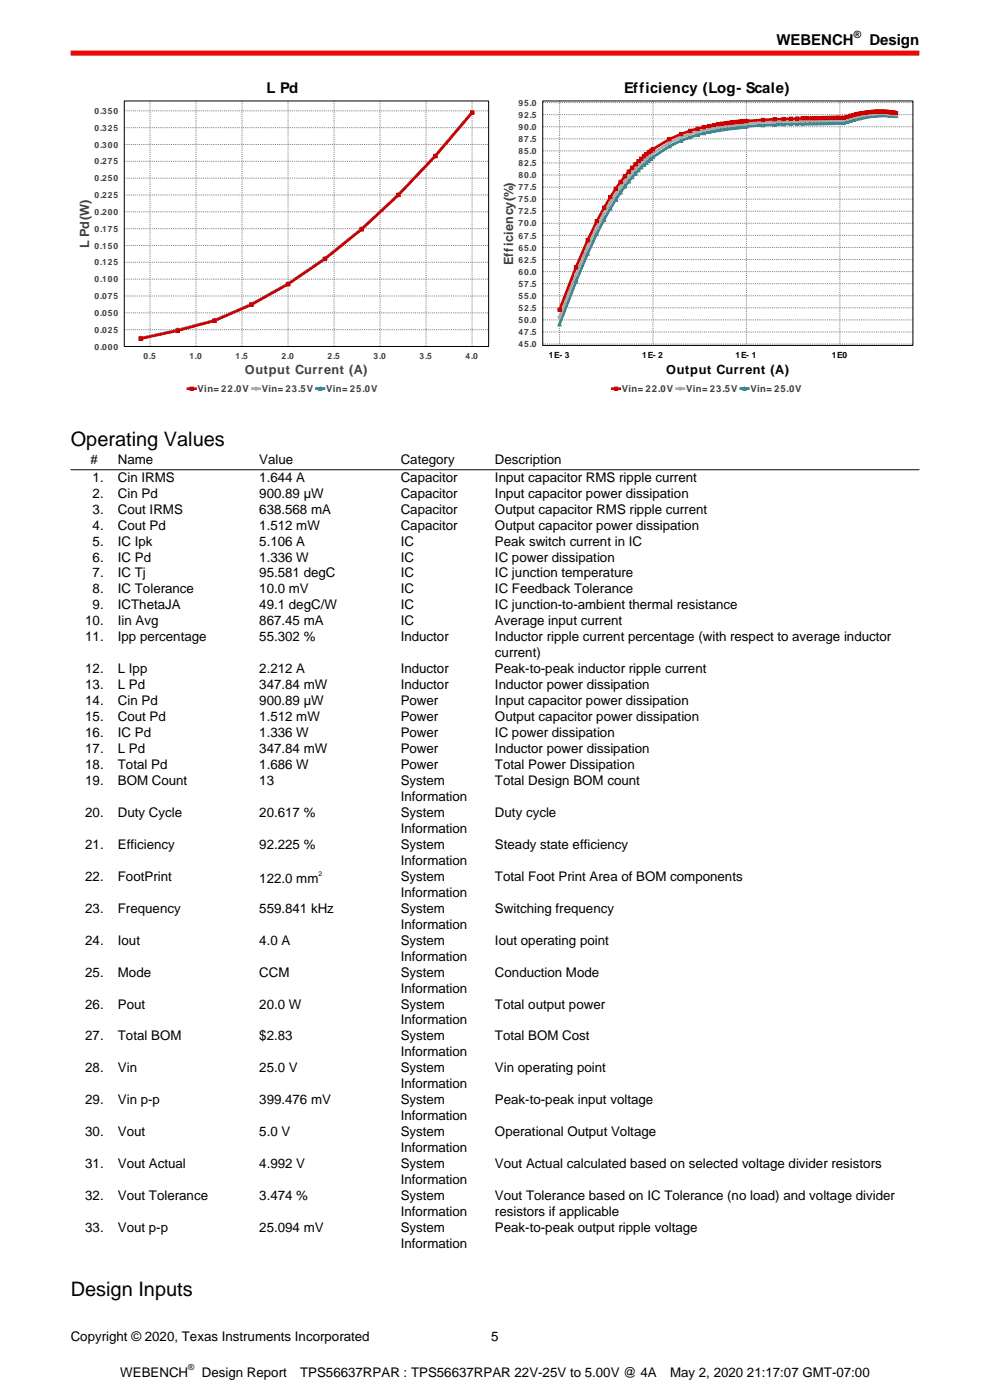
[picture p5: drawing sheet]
<svg xmlns="http://www.w3.org/2000/svg" width="210mm" height="297mm" viewBox="0 0 210 297" stroke-linecap="round" stroke-linejoin="round" font-family="sans-serif">
<defs><g id="words">
<g font-size="4.2">
<text x="15" y="94.7">Operating Values</text>
<text x="15" y="274.8">Design Inputs</text>
</g>
<g font-size="3.2">
<text x="164.7" y="9.6">WEBENCH</text>
<text x="184.4" y="9.6">Design</text>
</g>
<g font-size="3.1">
<text x="56.6" y="19.7">L Pd</text>
<text x="132.4" y="19.7">Efficiency (Log- Scale)</text>
</g>
<g font-size="2.8">
<text x="19.2" y="98.5">#</text>
<text x="25" y="98.5">Name</text>
<text x="55" y="98.5">Value</text>
<text x="85" y="98.5">Category</text>
<text x="105" y="98.5">Description</text>
<text x="19.6" y="102.2">1.</text>
<text x="19.6" y="105.6">2.</text>
<text x="25" y="102.2">Cin IRMS</text>
<text x="25" y="105.6">Cin Pd</text>
<text x="55" y="102.2">1.644 A</text>
<text x="55" y="105.6">900.89 µW</text>
<text x="85" y="102.2">Capacitor</text>
<text x="85" y="105.6">Capacitor</text>
<text x="105" y="102.2">Input capacitor RMS ripple current</text>
<text x="105" y="105.6">Input capacitor power dissipation</text>
<text x="19.6" y="109">3.</text>
<text x="19.6" y="112.3">4.</text>
<text x="25" y="109">Cout IRMS</text>
<text x="25" y="112.3">Cout Pd</text>
<text x="55" y="109">638.568 mA</text>
<text x="55" y="112.3">1.512 mW</text>
<text x="85" y="109">Capacitor</text>
<text x="85" y="112.3">Capacitor</text>
<text x="105" y="109">Output capacitor RMS ripple current</text>
<text x="105" y="112.3">Output capacitor power dissipation</text>
<text x="19.6" y="115.7">5.</text>
<text x="19.6" y="119.1">6.</text>
<text x="25" y="115.7">IC Ipk</text>
<text x="25" y="119.1">IC Pd</text>
<text x="55" y="115.7">5.106 A</text>
<text x="55" y="119.1">1.336 W</text>
<text x="85" y="115.7">IC</text>
<text x="85" y="119.1">IC</text>
<text x="105" y="115.7">Peak switch current in IC</text>
<text x="105" y="119.1">IC power dissipation</text>
<text x="19.6" y="122.5">7.</text>
<text x="19.6" y="125.9">8.</text>
<text x="25" y="122.5">IC Tj</text>
<text x="25" y="125.9">IC Tolerance</text>
<text x="55" y="122.5">95.581 degC</text>
<text x="55" y="125.9">10.0 mV</text>
<text x="85" y="122.5">IC</text>
<text x="85" y="125.9">IC</text>
<text x="105" y="122.5">IC junction temperature</text>
<text x="105" y="125.9">IC Feedback Tolerance</text>
<text x="19.6" y="129.3">9.</text>
<text x="25" y="129.3">ICThetaJA</text>
<text x="55" y="129.3">49.1 degC/W</text>
<text x="85" y="129.3">IC</text>
<text x="105" y="129.3">IC junction-to-ambient thermal resistance</text>
<text x="18.1" y="132.7">10.</text>
<text x="18.1" y="136.1">11.</text>
<text x="25" y="132.7">Iin Avg</text>
<text x="25" y="136.1">Ipp percentage</text>
<text x="55" y="132.7">867.45 mA</text>
<text x="55" y="136.1">55.302 %</text>
<text x="85" y="132.7">IC</text>
<text x="85" y="136.1">Inductor</text>
<text x="105" y="132.7">Average input current</text>
<text x="105" y="136.1">Inductor ripple current percentage (with respect to average inductor</text>
<text x="18.1" y="142.8">12.</text>
<text x="25" y="142.8">L Ipp</text>
<text x="55" y="142.8">2.212 A</text>
<text x="85" y="142.8">Inductor</text>
<text x="105" y="139.4">current)</text>
<text x="105" y="142.8">Peak-to-peak inductor ripple current</text>
<text x="18.1" y="146.2">13.</text>
<text x="18.1" y="149.6">14.</text>
<text x="25" y="146.2">L Pd</text>
<text x="25" y="149.6">Cin Pd</text>
<text x="55" y="146.2">347.84 mW</text>
<text x="55" y="149.6">900.89 µW</text>
<text x="85" y="146.2">Inductor</text>
<text x="85" y="149.6">Power</text>
<text x="105" y="146.2">Inductor power dissipation</text>
<text x="105" y="149.6">Input capacitor power dissipation</text>
<text x="18.1" y="153">15.</text>
<text x="25" y="153">Cout Pd</text>
<text x="55" y="153">1.512 mW</text>
<text x="85" y="153">Power</text>
<text x="105" y="153">Output capacitor power dissipation</text>
<text x="18.1" y="156.4">16.</text>
<text x="18.1" y="159.8">17.</text>
<text x="25" y="156.4">IC Pd</text>
<text x="25" y="159.8">L Pd</text>
<text x="55" y="156.4">1.336 W</text>
<text x="55" y="159.8">347.84 mW</text>
<text x="85" y="156.4">Power</text>
<text x="85" y="159.8">Power</text>
<text x="105" y="156.4">IC power dissipation</text>
<text x="105" y="159.8">Inductor power dissipation</text>
<text x="18.1" y="163.1">18.</text>
<text x="18.1" y="166.5">19.</text>
<text x="25" y="163.1">Total Pd</text>
<text x="25" y="166.5">BOM Count</text>
<text x="55" y="163.1">1.686 W</text>
<text x="55" y="166.5">13</text>
<text x="85" y="163.1">Power</text>
<text x="85" y="166.5">System</text>
<text x="105" y="163.1">Total Power Dissipation</text>
<text x="105" y="166.5">Total Design BOM count</text>
<text x="18.1" y="173.3">20.</text>
<text x="25" y="173.3">Duty Cycle</text>
<text x="55" y="173.3">20.617 %</text>
<text x="85" y="169.9">Information</text>
<text x="85" y="173.3">System</text>
<text x="105" y="173.3">Duty cycle</text>
<text x="85" y="176.7">Information</text>
<text x="18.1" y="180.1">21.</text>
<text x="25" y="180.1">Efficiency</text>
<text x="55" y="180.1">92.225 %</text>
<text x="85" y="180.1">System</text>
<text x="85" y="183.5">Information</text>
<text x="105" y="180.1">Steady state efficiency</text>
<text x="18.1" y="186.9">22.</text>
<text x="25" y="186.9">FootPrint</text>
<text x="55" y="187.3">122.0 mm</text>
<text x="85" y="186.9">System</text>
<text x="85" y="190.2">Information</text>
<text x="105" y="186.9">Total Foot Print Area of BOM components</text>
<text x="18.1" y="193.6">23.</text>
<text x="25" y="193.6">Frequency</text>
<text x="55" y="193.6">559.841 kHz</text>
<text x="85" y="193.6">System</text>
<text x="85" y="197">Information</text>
<text x="105" y="193.6">Switching frequency</text>
<text x="18.1" y="200.4">24.</text>
<text x="25" y="200.4">Iout</text>
<text x="55" y="200.4">4.0 A</text>
<text x="85" y="200.4">System</text>
<text x="85" y="203.8">Information</text>
<text x="105" y="200.4">Iout operating point</text>
<text x="18.1" y="207.2">25.</text>
<text x="25" y="207.2">Mode</text>
<text x="55" y="207.2">CCM</text>
<text x="85" y="207.2">System</text>
<text x="105" y="207.2">Conduction Mode</text>
<text x="18.1" y="213.9">26.</text>
<text x="25" y="213.9">Pout</text>
<text x="55" y="213.9">20.0 W</text>
<text x="85" y="210.6">Information</text>
<text x="85" y="213.9">System</text>
<text x="105" y="213.9">Total output power</text>
<text x="18.1" y="220.7">27.</text>
<text x="25" y="220.7">Total BOM</text>
<text x="55" y="220.7">$2.83</text>
<text x="85" y="217.3">Information</text>
<text x="85" y="220.7">System</text>
<text x="105" y="220.7">Total BOM Cost</text>
<text x="18.1" y="227.5">28.</text>
<text x="25" y="227.5">Vin</text>
<text x="55" y="227.5">25.0 V</text>
<text x="85" y="224.1">Information</text>
<text x="85" y="227.5">System</text>
<text x="105" y="227.5">Vin operating point</text>
<text x="85" y="230.9">Information</text>
<text x="18.1" y="234.3">29.</text>
<text x="25" y="234.3">Vin p-p</text>
<text x="55" y="234.3">399.476 mV</text>
<text x="85" y="234.3">System</text>
<text x="85" y="237.7">Information</text>
<text x="105" y="234.3">Peak-to-peak input voltage</text>
<text x="18.1" y="241">30.</text>
<text x="25" y="241">Vout</text>
<text x="55" y="241">5.0 V</text>
<text x="85" y="241">System</text>
<text x="85" y="244.4">Information</text>
<text x="105" y="241">Operational Output Voltage</text>
<text x="18.1" y="247.8">31.</text>
<text x="25" y="247.8">Vout Actual</text>
<text x="55" y="247.8">4.992 V</text>
<text x="85" y="247.8">System</text>
<text x="85" y="251.2">Information</text>
<text x="105" y="247.8">Vout Actual calculated based on selected voltage divider resistors</text>
<text x="18.1" y="254.6">32.</text>
<text x="25" y="254.6">Vout Tolerance</text>
<text x="55" y="254.6">3.474 %</text>
<text x="85" y="254.6">System</text>
<text x="85" y="258">Information</text>
<text x="105" y="254.6">Vout Tolerance based on IC Tolerance (no load) and voltage divider</text>
<text x="105" y="258">resistors if applicable</text>
<text x="18.1" y="261.4">33.</text>
<text x="25" y="261.4">Vout p-p</text>
<text x="55" y="261.4">25.094 mV</text>
<text x="85" y="261.4">System</text>
<text x="105" y="261.4">Peak-to-peak output ripple voltage</text>
<text x="85" y="264.7">Information</text>
<text x="15" y="284.4">Copyright © 2020, Texas Instruments Incorporated</text>
<text x="104.2" y="284.4">5</text>
<text x="25.5" y="292">WEBENCH</text>
<text x="42.8" y="292">Design Report</text>
<text x="63.7" y="292">TPS56637RPAR : TPS56637RPAR 22V-25V to 5.00V @ 4A</text>
<text x="142.1" y="292">May 2, 2020 21:17:07 GMT-07:00</text>
</g>
<g font-size="2.7" fill="#404040">
<text x="18.9" y="52.6" transform="rotate(-90 18.9 52.6)">L Pd(W)</text>
<text x="108.9" y="56.1" transform="rotate(-90 108.9 56.1)">Efficiency(%)</text>
<text x="51.9" y="79.4">Output Current (A)</text>
</g>
<text font-size="2.7" x="141.3" y="79.4">Output Current (A)</text>
<text font-size="2.1" x="181.1" y="8">®</text>
<g font-size="2" fill="#404040">
<text x="41.9" y="83.2">Vin= 22.0V</text>
<text x="55.5" y="83.2">Vin= 23.5V</text>
<text x="69.2" y="83.2">Vin= 25.0V</text>
<text x="131.9" y="83.2">Vin= 22.0V</text>
<text x="145.5" y="83.2">Vin= 23.5V</text>
<text x="159.2" y="83.2">Vin= 25.0V</text>
</g>
<g font-size="1.8" fill="#404040">
<text x="110" y="22.4">95.0</text>
<text x="20" y="27.7">0.325</text>
<text x="20" y="24.2">0.350</text>
<text x="110" y="27.6">90.0</text>
<text x="110" y="25">92.5</text>
<text x="20" y="34.9">0.275</text>
<text x="20" y="31.3">0.300</text>
<text x="110" y="35.2">82.5</text>
<text x="110" y="32.7">85.0</text>
<text x="110" y="30.1">87.5</text>
<text x="20" y="38.5">0.250</text>
<text x="110" y="40.4">77.5</text>
<text x="110" y="37.8">80.0</text>
<text x="20" y="45.6">0.200</text>
<text x="20" y="42">0.225</text>
<text x="110" y="45.5">72.5</text>
<text x="110" y="42.9">75.0</text>
<text x="20" y="52.7">0.150</text>
<text x="20" y="49.2">0.175</text>
<text x="110" y="53.2">65.0</text>
<text x="110" y="50.6">67.5</text>
<text x="110" y="48">70.0</text>
<text x="20" y="59.9">0.100</text>
<text x="20" y="56.3">0.125</text>
<text x="110" y="58.3">60.0</text>
<text x="110" y="55.7">62.5</text>
<text x="20" y="63.5">0.075</text>
<text x="110" y="66">52.5</text>
<text x="110" y="63.4">55.0</text>
<text x="110" y="60.8">57.5</text>
<text x="20" y="70.6">0.025</text>
<text x="20" y="67">0.050</text>
<text x="110" y="71.1">47.5</text>
<text x="110" y="68.5">50.0</text>
<text x="20" y="74.2">0.000</text>
<text x="30.4" y="76.1">0.5</text>
<text x="40.2" y="76.1">1.0</text>
<text x="49.9" y="76.1">1.5</text>
<text x="59.7" y="76.1">2.0</text>
<text x="69.5" y="76.1">2.5</text>
<text x="79.2" y="76.1">3.0</text>
<text x="89" y="76.1">3.5</text>
<text x="98.7" y="76.1">4.0</text>
<text x="110" y="73.7">45.0</text>
</g>
<g font-size="1.8">
<text x="116.4" y="76">1E- 3</text>
<text x="136.2" y="76">1E- 2</text>
<text x="156" y="76">1E- 1</text>
<text x="176.4" y="76">1E0</text>
<text x="39.9" y="290.6">®</text>
</g>
<text font-size="1.4" x="67.5" y="185.8">2</text>
</g></defs>
<path d="M15 11.3h180" fill="none" stroke="#f00" stroke-width="1.1" stroke-linecap="butt"/>
<g fill="#fff">
<path d="M15 16.6h90v67.5h-90z"/>
<path d="M39.5 80.9h41v3.1h-41z"/>
</g>
<path d="M39.9 82.5h1.6" fill="none" stroke="#c00" stroke-width=".56"/>
<path d="M40.3 82.1h.7v.7h-.7z" fill="#c00"/>
<path d="M40.3 82.1h.7v.7h-.7z" fill="none" stroke="#c00" stroke-width=".21"/>
<path d="M53.5 82.5h1.6" fill="none" stroke="#aaa" stroke-width=".56"/>
<circle cx="54.3" cy="82.5" r=".34" fill="#aaa"/>
<circle cx="54.3" cy="82.5" r=".34" fill="none" stroke="#aaa" stroke-width=".21"/>
<path d="M67.2 82.5h1.5" fill="none" stroke="#189" stroke-width=".56"/>
<path d="M67.9 82.1l.4 .7h-.7z" fill="#189"/>
<path d="M67.9 82.1l.4 .7h-.7z" fill="none" stroke="#189" stroke-width=".21"/>
<path d="M26.4 21.4h77.2v52.1h-77.2z" fill="#fff"/>
<g fill="none" stroke="#808080" stroke-width=".21" stroke-dasharray=".2 .2" stroke-linecap="butt">
<path d="M26.4 37.8h77.2M26.4 34.2h77.2M26.4 30.7h77.2M26.4 27.1h77.2M26.4 23.5h77.2M31.8 21.4v52.1M41.6 21.4v52.1M51.3 21.4v52.1M61.1 21.4v52.1M70.9 21.4v52.1M80.6 21.4v52.1M90.4 21.4v52.1"/>
<path d="M100.1 21.4v52.1M26.4 59.2h77.2M26.4 55.7h77.2M26.4 52.1h77.2M26.4 48.5h77.2M26.4 44.9h77.2M26.4 41.4h77.2M26.4 73.5h77.2M26.4 69.9h77.2M26.4 66.4h77.2M26.4 62.8h77.2"/>
</g>
<path d="M100.1 23.8a176.3 176.3 0 0 1-31.2 31.1l-7.8 5.3-7.8 4.4-7.8 3.4-7.8 2-7.8 1.8" fill="none" stroke="#189" stroke-width=".56"/>
<path d="M100.1 23.9a176.3 176.3 0 0 1-31.2 31l-7.8 5.3-7.8 4.4-7.8 3.4-7.8 2.1-7.8 1.7" fill="none" stroke="#aaa" stroke-width=".56"/>
<path d="M100.1 23.9a176.2 176.2 0 0 1-31.2 31l-7.8 5.4-7.8 4.3-7.8 3.4-7.8 2.1-7.8 1.7" fill="none" stroke="#c00" stroke-width=".56"/>
<path d="M29.9 71.4l.3 .7h-.7z" fill="#189"/>
<path d="M29.9 71.4l.3 .7h-.7z" fill="none" stroke="#189" stroke-width=".21"/>
<path d="M29.9 71.4l.3 .7h-.7z" fill="#189"/>
<path d="M29.9 71.4l.3 .7h-.7z" fill="none" stroke="#189" stroke-width=".21"/>
<path d="M37.7 69.7l.3 .6h-.7z" fill="#189"/>
<path d="M37.7 69.7l.3 .6h-.7z" fill="none" stroke="#189" stroke-width=".21"/>
<path d="M37.7 69.7l.3 .6h-.7z" fill="#189"/>
<path d="M37.7 69.7l.3 .6h-.7z" fill="none" stroke="#189" stroke-width=".21"/>
<path d="M45.5 67.6l.3 .7h-.6z" fill="#189"/>
<path d="M45.5 67.6l.3 .7h-.6z" fill="none" stroke="#189" stroke-width=".21"/>
<path d="M45.5 67.6l.3 .7h-.6z" fill="#189"/>
<path d="M45.5 67.6l.3 .7h-.6z" fill="none" stroke="#189" stroke-width=".21"/>
<path d="M53.3 64.2l.3 .7h-.6z" fill="#189"/>
<path d="M53.3 64.2l.3 .7h-.6z" fill="none" stroke="#189" stroke-width=".21"/>
<path d="M53.3 64.2l.3 .7h-.6z" fill="#189"/>
<path d="M53.3 64.2l.3 .7h-.6z" fill="none" stroke="#189" stroke-width=".21"/>
<path d="M61.1 59.9l.3 .6h-.6z" fill="#189"/>
<path d="M61.1 59.9l.3 .6h-.6z" fill="none" stroke="#189" stroke-width=".21"/>
<path d="M61.1 59.9l.3 .6h-.6z" fill="#189"/>
<path d="M61.1 59.9l.3 .6h-.6z" fill="none" stroke="#189" stroke-width=".21"/>
<path d="M68.9 54.5l.3 .7h-.6z" fill="#189"/>
<path d="M68.9 54.5l.3 .7h-.6z" fill="none" stroke="#189" stroke-width=".21"/>
<path d="M68.9 54.5l.3 .7h-.6z" fill="#189"/>
<path d="M68.9 54.5l.3 .7h-.6z" fill="none" stroke="#189" stroke-width=".21"/>
<path d="M76.7 48.2l.4 .7h-.7z" fill="#189"/>
<path d="M76.7 48.2l.4 .7h-.7z" fill="none" stroke="#189" stroke-width=".21"/>
<path d="M76.7 48.2l.4 .7h-.7z" fill="#189"/>
<path d="M76.7 48.2l.4 .7h-.7z" fill="none" stroke="#189" stroke-width=".21"/>
<path d="M84.5 40.9l.4 .7h-.7z" fill="#189"/>
<path d="M84.5 40.9l.4 .7h-.7z" fill="none" stroke="#189" stroke-width=".21"/>
<path d="M84.5 40.9l.4 .7h-.7z" fill="#189"/>
<path d="M84.5 40.9l.4 .7h-.7z" fill="none" stroke="#189" stroke-width=".21"/>
<path d="M92.3 32.7l.4 .7h-.7z" fill="#189"/>
<path d="M92.3 32.7l.4 .7h-.7z" fill="none" stroke="#189" stroke-width=".21"/>
<path d="M92.3 32.7l.4 .7h-.7z" fill="#189"/>
<path d="M92.3 32.7l.4 .7h-.7z" fill="none" stroke="#189" stroke-width=".21"/>
<path d="M100.1 23.5l.4 .7h-.7z" fill="#189"/>
<path d="M100.1 23.5l.4 .7h-.7z" fill="none" stroke="#189" stroke-width=".21"/>
<path d="M100.1 23.5l.4 .7h-.7z" fill="#189"/>
<path d="M100.1 23.5l.4 .7h-.7z" fill="none" stroke="#189" stroke-width=".21"/>
<circle cx="29.9" cy="71.8" r=".34" fill="#aaa"/>
<circle cx="29.9" cy="71.8" r=".34" fill="none" stroke="#aaa" stroke-width=".21"/>
<circle cx="29.9" cy="71.8" r=".34" fill="#aaa"/>
<circle cx="29.9" cy="71.8" r=".34" fill="none" stroke="#aaa" stroke-width=".21"/>
<circle cx="37.7" cy="70.1" r=".34" fill="#aaa"/>
<circle cx="37.7" cy="70.1" r=".34" fill="none" stroke="#aaa" stroke-width=".21"/>
<circle cx="37.7" cy="70.1" r=".34" fill="#aaa"/>
<circle cx="37.7" cy="70.1" r=".34" fill="none" stroke="#aaa" stroke-width=".21"/>
<circle cx="45.5" cy="68" r=".34" fill="#aaa"/>
<circle cx="45.5" cy="68" r=".34" fill="none" stroke="#aaa" stroke-width=".21"/>
<circle cx="45.5" cy="68" r=".34" fill="#aaa"/>
<circle cx="45.5" cy="68" r=".34" fill="none" stroke="#aaa" stroke-width=".21"/>
<circle cx="53.3" cy="64.6" r=".34" fill="#aaa"/>
<circle cx="53.3" cy="64.6" r=".34" fill="none" stroke="#aaa" stroke-width=".21"/>
<circle cx="53.3" cy="64.6" r=".34" fill="#aaa"/>
<circle cx="53.3" cy="64.6" r=".34" fill="none" stroke="#aaa" stroke-width=".21"/>
<circle cx="61.1" cy="60.2" r=".34" fill="#aaa"/>
<circle cx="61.1" cy="60.2" r=".34" fill="none" stroke="#aaa" stroke-width=".21"/>
<circle cx="61.1" cy="60.2" r=".34" fill="#aaa"/>
<circle cx="61.1" cy="60.2" r=".34" fill="none" stroke="#aaa" stroke-width=".21"/>
<circle cx="68.9" cy="54.9" r=".34" fill="#aaa"/>
<circle cx="68.9" cy="54.9" r=".34" fill="none" stroke="#aaa" stroke-width=".21"/>
<circle cx="68.9" cy="54.9" r=".34" fill="#aaa"/>
<circle cx="68.9" cy="54.9" r=".34" fill="none" stroke="#aaa" stroke-width=".21"/>
<circle cx="76.7" cy="48.6" r=".34" fill="#aaa"/>
<circle cx="76.7" cy="48.6" r=".34" fill="none" stroke="#aaa" stroke-width=".21"/>
<circle cx="76.7" cy="48.6" r=".34" fill="#aaa"/>
<circle cx="76.7" cy="48.6" r=".34" fill="none" stroke="#aaa" stroke-width=".21"/>
<circle cx="84.5" cy="41.3" r=".34" fill="#aaa"/>
<circle cx="84.5" cy="41.3" r=".34" fill="none" stroke="#aaa" stroke-width=".21"/>
<circle cx="84.5" cy="41.3" r=".34" fill="#aaa"/>
<circle cx="84.5" cy="41.3" r=".34" fill="none" stroke="#aaa" stroke-width=".21"/>
<circle cx="92.3" cy="33.1" r=".34" fill="#aaa"/>
<circle cx="92.3" cy="33.1" r=".34" fill="none" stroke="#aaa" stroke-width=".21"/>
<circle cx="92.3" cy="33.1" r=".34" fill="#aaa"/>
<circle cx="92.3" cy="33.1" r=".34" fill="none" stroke="#aaa" stroke-width=".21"/>
<circle cx="100.1" cy="23.9" r=".34" fill="#aaa"/>
<circle cx="100.1" cy="23.9" r=".34" fill="none" stroke="#aaa" stroke-width=".21"/>
<circle cx="100.1" cy="23.9" r=".34" fill="#aaa"/>
<circle cx="100.1" cy="23.9" r=".34" fill="none" stroke="#aaa" stroke-width=".21"/>
<path d="M29.5 71.5h.7v.7h-.7z" fill="#c00"/>
<path d="M29.5 71.5h.7v.7h-.7z" fill="none" stroke="#c00" stroke-width=".21"/>
<path d="M29.5 71.5h.7v.7h-.7z" fill="#c00"/>
<path d="M29.5 71.5h.7v.7h-.7z" fill="none" stroke="#c00" stroke-width=".21"/>
<path d="M37.3 69.8h.7v.7h-.7z" fill="#c00"/>
<path d="M37.3 69.8h.7v.7h-.7z" fill="none" stroke="#c00" stroke-width=".21"/>
<path d="M37.3 69.8h.7v.7h-.7z" fill="#c00"/>
<path d="M37.3 69.8h.7v.7h-.7z" fill="none" stroke="#c00" stroke-width=".21"/>
<path d="M45.2 67.7h.6v.7h-.6z" fill="#c00"/>
<path d="M45.2 67.7h.6v.7h-.6z" fill="none" stroke="#c00" stroke-width=".21"/>
<path d="M45.2 67.7h.6v.7h-.6z" fill="#c00"/>
<path d="M45.2 67.7h.6v.7h-.6z" fill="none" stroke="#c00" stroke-width=".21"/>
<path d="M53 64.3h.6v.7h-.6z" fill="#c00"/>
<path d="M53 64.3h.6v.7h-.6z" fill="none" stroke="#c00" stroke-width=".21"/>
<path d="M53 64.3h.6v.7h-.6z" fill="#c00"/>
<path d="M53 64.3h.6v.7h-.6z" fill="none" stroke="#c00" stroke-width=".21"/>
<path d="M60.8 59.9h.6v.7h-.6z" fill="#c00"/>
<path d="M60.8 59.9h.6v.7h-.6z" fill="none" stroke="#c00" stroke-width=".21"/>
<path d="M60.8 59.9h.6v.7h-.6z" fill="#c00"/>
<path d="M60.8 59.9h.6v.7h-.6z" fill="none" stroke="#c00" stroke-width=".21"/>
<path d="M68.6 54.6h.6v.7h-.6z" fill="#c00"/>
<path d="M68.6 54.6h.6v.7h-.6z" fill="none" stroke="#c00" stroke-width=".21"/>
<path d="M68.6 54.6h.6v.7h-.6z" fill="#c00"/>
<path d="M68.6 54.6h.6v.7h-.6z" fill="none" stroke="#c00" stroke-width=".21"/>
<path d="M76.4 48.3h.7v.7h-.7z" fill="#c00"/>
<path d="M76.4 48.3h.7v.7h-.7z" fill="none" stroke="#c00" stroke-width=".21"/>
<path d="M76.4 48.3h.7v.7h-.7z" fill="#c00"/>
<path d="M76.4 48.3h.7v.7h-.7z" fill="none" stroke="#c00" stroke-width=".21"/>
<path d="M84.2 41h.7v.7h-.7z" fill="#c00"/>
<path d="M84.2 41h.7v.7h-.7z" fill="none" stroke="#c00" stroke-width=".21"/>
<path d="M84.2 41h.7v.7h-.7z" fill="#c00"/>
<path d="M84.2 41h.7v.7h-.7z" fill="none" stroke="#c00" stroke-width=".21"/>
<path d="M92 32.8h.7v.7h-.7z" fill="#c00"/>
<path d="M92 32.8h.7v.7h-.7z" fill="none" stroke="#c00" stroke-width=".21"/>
<path d="M92 32.8h.7v.7h-.7z" fill="#c00"/>
<path d="M92 32.8h.7v.7h-.7z" fill="none" stroke="#c00" stroke-width=".21"/>
<path d="M99.8 23.6h.7v.6h-.7z" fill="#c00"/>
<path d="M99.8 23.6h.7v.6h-.7z" fill="none" stroke="#c00" stroke-width=".21"/>
<path d="M99.8 23.6h.7v.6h-.7z" fill="#c00"/>
<path d="M99.8 23.6h.7v.6h-.7z" fill="none" stroke="#c00" stroke-width=".21"/>
<path d="M26.4 21.4h77.2v52.1h-77.2z" fill="none" stroke="#000" stroke-width=".21"/>
<g fill="#fff">
<path d="M105 16.6h90v67.5h-90z"/>
<path d="M129.5 80.9h41v3.1h-41z"/>
</g>
<path d="M129.9 82.5h1.6" fill="none" stroke="#c00" stroke-width=".56"/>
<path d="M130.3 82.1h.7v.7h-.7z" fill="#c00"/>
<path d="M130.3 82.1h.7v.7h-.7z" fill="none" stroke="#c00" stroke-width=".21"/>
<path d="M143.5 82.5h1.6" fill="none" stroke="#aaa" stroke-width=".56"/>
<circle cx="144.3" cy="82.5" r=".34" fill="#aaa"/>
<circle cx="144.3" cy="82.5" r=".34" fill="none" stroke="#aaa" stroke-width=".21"/>
<path d="M157.2 82.5h1.5" fill="none" stroke="#189" stroke-width=".56"/>
<path d="M157.9 82.1l.4 .7h-.7z" fill="#189"/>
<path d="M157.9 82.1l.4 .7h-.7z" fill="none" stroke="#189" stroke-width=".21"/>
<path d="M115.1 21.4h78.5v51.9h-78.5z" fill="#fff"/>
<g fill="none" stroke="#808080" stroke-width=".21" stroke-dasharray=".2 .2" stroke-linecap="butt">
<path d="M115.1 39.7h78.5M115.1 37.1h78.5M115.1 34.6h78.5M115.1 32h78.5M115.1 29.4h78.5M115.1 26.9h78.5M115.1 24.3h78.5M115.1 21.8h78.5M118.7 21.4v51.9M138.5 21.4v51.9M158.3 21.4v51.9M178.1 21.4v51.9"/>
<path d="M115.1 57.6h78.5M115.1 55.1h78.5M115.1 52.5h78.5M115.1 49.9h78.5M115.1 47.4h78.5M115.1 44.8h78.5M115.1 42.3h78.5M115.1 73h78.5M115.1 70.4h78.5M115.1 67.9h78.5M115.1 65.3h78.5M115.1 62.7h78.5"/>
<path d="M115.1 60.2h78.5"/>
</g>
<path d="M190.1 24.6l-.7-.1a21.7 21.7 0 0 0-10.4 1.6h-1.8a217.6 217.6 0 0 0-20.8 .9l-1.8 .2a38.4 38.4 0 0 0-12.6 3.8l-3.9 2.7a38.8 38.8 0 0 0-10 12.9 166.6 166.6 0 0 0-9.4 22.2" fill="none" stroke="#189" stroke-width=".56"/>
<path d="M190.1 24.3l-.7-.1a22 22 0 0 0-10.4 1.3l-12.8 .3-7.9 .4a52.4 52.4 0 0 0-13.8 2.9 26.2 26.2 0 0 0-7.4 4.5 39.1 39.1 0 0 0-9 11.7 153.9 153.9 0 0 0-9.4 22" fill="none" stroke="#aaa" stroke-width=".56"/>
<path d="M190.1 24l-.9-.2a22.7 22.7 0 0 0-10.2 1.2l-12.8 .2-7.9 .5a54.6 54.6 0 0 0-13.8 2.7 26.1 26.1 0 0 0-7.4 4.3 37.4 37.4 0 0 0-9 11.3 141.8 141.8 0 0 0-9.4 21.7" fill="none" stroke="#c00" stroke-width=".56"/>
<path d="M118.7 68.4l.3 .7h-.6z" fill="#189"/>
<path d="M118.7 68.4l.3 .7h-.6z" fill="none" stroke="#189" stroke-width=".21"/>
<path d="M122.2 59.3l.3 .7h-.7z" fill="#189"/>
<path d="M122.2 59.3l.3 .7h-.7z" fill="none" stroke="#189" stroke-width=".21"/>
<path d="M124.7 53.4l.3 .7h-.7z" fill="#189"/>
<path d="M124.7 53.4l.3 .7h-.7z" fill="none" stroke="#189" stroke-width=".21"/>
<path d="M126.6 49.3l.3 .7h-.7z" fill="#189"/>
<path d="M126.6 49.3l.3 .7h-.7z" fill="none" stroke="#189" stroke-width=".21"/>
<path d="M128.1 46.2l.4 .7h-.7z" fill="#189"/>
<path d="M128.1 46.2l.4 .7h-.7z" fill="none" stroke="#189" stroke-width=".21"/>
<path d="M129.5 43.9l.3 .6h-.7z" fill="#189"/>
<path d="M129.5 43.9l.3 .6h-.7z" fill="none" stroke="#189" stroke-width=".21"/>
<path d="M130.6 42l.4 .7h-.7z" fill="#189"/>
<path d="M130.6 42l.4 .7h-.7z" fill="none" stroke="#189" stroke-width=".21"/>
<path d="M131.6 40.5l.4 .7h-.7z" fill="#189"/>
<path d="M131.6 40.5l.4 .7h-.7z" fill="none" stroke="#189" stroke-width=".21"/>
<path d="M132.5 39.2l.4 .7h-.7z" fill="#189"/>
<path d="M132.5 39.2l.4 .7h-.7z" fill="none" stroke="#189" stroke-width=".21"/>
<path d="M133.4 38.1l.3 .7h-.7z" fill="#189"/>
<path d="M133.4 38.1l.3 .7h-.7z" fill="none" stroke="#189" stroke-width=".21"/>
<path d="M134.1 37.2l.4 .7h-.7z" fill="#189"/>
<path d="M134.1 37.2l.4 .7h-.7z" fill="none" stroke="#189" stroke-width=".21"/>
<path d="M134.8 36.5l.3 .6h-.6z" fill="#189"/>
<path d="M134.8 36.5l.3 .6h-.6z" fill="none" stroke="#189" stroke-width=".21"/>
<path d="M135.4 35.8l.4 .6h-.7z" fill="#189"/>
<path d="M135.4 35.8l.4 .6h-.7z" fill="none" stroke="#189" stroke-width=".21"/>
<path d="M136 35.2l.4 .6h-.7z" fill="#189"/>
<path d="M136 35.2l.4 .6h-.7z" fill="none" stroke="#189" stroke-width=".21"/>
<path d="M136.6 34.6l.3 .7h-.6z" fill="#189"/>
<path d="M136.6 34.6l.3 .7h-.6z" fill="none" stroke="#189" stroke-width=".21"/>
<path d="M137.1 34.2l.4 .6h-.7z" fill="#189"/>
<path d="M137.1 34.2l.4 .6h-.7z" fill="none" stroke="#189" stroke-width=".21"/>
<path d="M137.6 33.7l.3 .7h-.6z" fill="#189"/>
<path d="M137.6 33.7l.3 .7h-.6z" fill="none" stroke="#189" stroke-width=".21"/>
<path d="M138.1 33.3l.3 .7h-.7z" fill="#189"/>
<path d="M138.1 33.3l.3 .7h-.7z" fill="none" stroke="#189" stroke-width=".21"/>
<path d="M138.5 33l.3 .7h-.6z" fill="#189"/>
<path d="M138.5 33l.3 .7h-.6z" fill="none" stroke="#189" stroke-width=".21"/>
<path d="M142 30.7l.3 .7h-.6z" fill="#189"/>
<path d="M142 30.7l.3 .7h-.6z" fill="none" stroke="#189" stroke-width=".21"/>
<path d="M144.5 29.5l.3 .7h-.7z" fill="#189"/>
<path d="M144.5 29.5l.3 .7h-.7z" fill="none" stroke="#189" stroke-width=".21"/>
<path d="M146.4 28.8l.3 .6h-.6z" fill="#189"/>
<path d="M146.4 28.8l.3 .6h-.6z" fill="none" stroke="#189" stroke-width=".21"/>
<path d="M148 28.3l.3 .6h-.7z" fill="#189"/>
<path d="M148 28.3l.3 .6h-.7z" fill="none" stroke="#189" stroke-width=".21"/>
<path d="M149.3 27.9l.3 .7h-.6z" fill="#189"/>
<path d="M149.3 27.9l.3 .7h-.6z" fill="none" stroke="#189" stroke-width=".21"/>
<path d="M150.4 27.6l.4 .7h-.7z" fill="#189"/>
<path d="M150.4 27.6l.4 .7h-.7z" fill="none" stroke="#189" stroke-width=".21"/>
<path d="M151.5 27.4l.3 .7h-.7z" fill="#189"/>
<path d="M151.5 27.4l.3 .7h-.7z" fill="none" stroke="#189" stroke-width=".21"/>
<path d="M152.4 27.3l.3 .6h-.7z" fill="#189"/>
<path d="M152.4 27.3l.3 .6h-.7z" fill="none" stroke="#189" stroke-width=".21"/>
<path d="M153.2 27.1l.3 .7h-.7z" fill="#189"/>
<path d="M153.2 27.1l.3 .7h-.7z" fill="none" stroke="#189" stroke-width=".21"/>
<path d="M153.9 27l.4 .7h-.7z" fill="#189"/>
<path d="M153.9 27l.4 .7h-.7z" fill="none" stroke="#189" stroke-width=".21"/>
<path d="M154.6 26.9l.4 .7h-.7z" fill="#189"/>
<path d="M154.6 26.9l.4 .7h-.7z" fill="none" stroke="#189" stroke-width=".21"/>
<path d="M155.3 26.8l.3 .7h-.7z" fill="#189"/>
<path d="M155.3 26.8l.3 .7h-.7z" fill="none" stroke="#189" stroke-width=".21"/>
<path d="M155.9 26.7l.3 .7h-.7z" fill="#189"/>
<path d="M155.9 26.7l.3 .7h-.7z" fill="none" stroke="#189" stroke-width=".21"/>
<path d="M156.4 26.7l.3 .7h-.6z" fill="#189"/>
<path d="M156.4 26.7l.3 .7h-.6z" fill="none" stroke="#189" stroke-width=".21"/>
<path d="M156.9 26.6l.4 .7h-.7z" fill="#189"/>
<path d="M156.9 26.6l.4 .7h-.7z" fill="none" stroke="#189" stroke-width=".21"/>
<path d="M157.4 26.6l.4 .6h-.7z" fill="#189"/>
<path d="M157.4 26.6l.4 .6h-.7z" fill="none" stroke="#189" stroke-width=".21"/>
<path d="M157.9 26.5l.3 .7h-.6z" fill="#189"/>
<path d="M157.9 26.5l.3 .7h-.6z" fill="none" stroke="#189" stroke-width=".21"/>
<path d="M158.3 26.5l.4 .7h-.7z" fill="#189"/>
<path d="M158.3 26.5l.4 .7h-.7z" fill="none" stroke="#189" stroke-width=".21"/>
<path d="M161.8 26.2l.4 .7h-.7z" fill="#189"/>
<path d="M161.8 26.2l.4 .7h-.7z" fill="none" stroke="#189" stroke-width=".21"/>
<path d="M164.3 26.1l.3 .7h-.6z" fill="#189"/>
<path d="M164.3 26.1l.3 .7h-.6z" fill="none" stroke="#189" stroke-width=".21"/>
<path d="M166.2 26l.4 .7h-.7z" fill="#189"/>
<path d="M166.2 26l.4 .7h-.7z" fill="none" stroke="#189" stroke-width=".21"/>
<path d="M167.8 25.9l.3 .7h-.7z" fill="#189"/>
<path d="M167.8 25.9l.3 .7h-.7z" fill="none" stroke="#189" stroke-width=".21"/>
<path d="M169.1 25.9l.4 .7h-.7z" fill="#189"/>
<path d="M169.1 25.9l.4 .7h-.7z" fill="none" stroke="#189" stroke-width=".21"/>
<path d="M170.3 25.9l.3 .7h-.7z" fill="#189"/>
<path d="M170.3 25.9l.3 .7h-.7z" fill="none" stroke="#189" stroke-width=".21"/>
<path d="M171.3 25.9l.3 .6h-.7z" fill="#189"/>
<path d="M171.3 25.9l.3 .6h-.7z" fill="none" stroke="#189" stroke-width=".21"/>
<path d="M172.2 25.8l.3 .7h-.7z" fill="#189"/>
<path d="M172.2 25.8l.3 .7h-.7z" fill="none" stroke="#189" stroke-width=".21"/>
<path d="M173 25.8l.3 .7h-.6z" fill="#189"/>
<path d="M173 25.8l.3 .7h-.6z" fill="none" stroke="#189" stroke-width=".21"/>
<path d="M173.8 25.8l.3 .7h-.7z" fill="#189"/>
<path d="M173.8 25.8l.3 .7h-.7z" fill="none" stroke="#189" stroke-width=".21"/>
<path d="M174.4 25.8l.4 .7h-.7z" fill="#189"/>
<path d="M174.4 25.8l.4 .7h-.7z" fill="none" stroke="#189" stroke-width=".21"/>
<path d="M175.1 25.8l.3 .7h-.7z" fill="#189"/>
<path d="M175.1 25.8l.3 .7h-.7z" fill="none" stroke="#189" stroke-width=".21"/>
<path d="M175.7 25.8l.3 .6h-.7z" fill="#189"/>
<path d="M175.7 25.8l.3 .6h-.7z" fill="none" stroke="#189" stroke-width=".21"/>
<path d="M176.2 25.8l.4 .6h-.7z" fill="#189"/>
<path d="M176.2 25.8l.4 .6h-.7z" fill="none" stroke="#189" stroke-width=".21"/>
<path d="M176.7 25.7l.4 .7h-.7z" fill="#189"/>
<path d="M176.7 25.7l.4 .7h-.7z" fill="none" stroke="#189" stroke-width=".21"/>
<path d="M177.2 25.7l.4 .7h-.7z" fill="#189"/>
<path d="M177.2 25.7l.4 .7h-.7z" fill="none" stroke="#189" stroke-width=".21"/>
<path d="M177.7 25.7l.3 .7h-.6z" fill="#189"/>
<path d="M177.7 25.7l.3 .7h-.6z" fill="none" stroke="#189" stroke-width=".21"/>
<path d="M178.1 25.7l.4 .7h-.7z" fill="#189"/>
<path d="M178.1 25.7l.4 .7h-.7z" fill="none" stroke="#189" stroke-width=".21"/>
<path d="M179 25.8l.3 .6h-.7z" fill="#189"/>
<path d="M179 25.8l.3 .6h-.7z" fill="none" stroke="#189" stroke-width=".21"/>
<path d="M179.7 25.5l.4 .7h-.7z" fill="#189"/>
<path d="M179.7 25.5l.4 .7h-.7z" fill="none" stroke="#189" stroke-width=".21"/>
<path d="M180.4 25.3l.3 .7h-.6z" fill="#189"/>
<path d="M180.4 25.3l.3 .7h-.6z" fill="none" stroke="#189" stroke-width=".21"/>
<path d="M181 25.1l.4 .7h-.7z" fill="#189"/>
<path d="M181 25.1l.4 .7h-.7z" fill="none" stroke="#189" stroke-width=".21"/>
<path d="M181.6 24.9l.4 .7h-.7z" fill="#189"/>
<path d="M181.6 24.9l.4 .7h-.7z" fill="none" stroke="#189" stroke-width=".21"/>
<path d="M182.2 24.8l.3 .6h-.6z" fill="#189"/>
<path d="M182.2 24.8l.3 .6h-.6z" fill="none" stroke="#189" stroke-width=".21"/>
<path d="M182.7 24.6l.4 .7h-.7z" fill="#189"/>
<path d="M182.7 24.6l.4 .7h-.7z" fill="none" stroke="#189" stroke-width=".21"/>
<path d="M183.2 24.5l.3 .7h-.6z" fill="#189"/>
<path d="M183.2 24.5l.3 .7h-.6z" fill="none" stroke="#189" stroke-width=".21"/>
<path d="M183.7 24.4l.3 .7h-.7z" fill="#189"/>
<path d="M183.7 24.4l.3 .7h-.7z" fill="none" stroke="#189" stroke-width=".21"/>
<path d="M184.1 24.3l.4 .7h-.7z" fill="#189"/>
<path d="M184.1 24.3l.4 .7h-.7z" fill="none" stroke="#189" stroke-width=".21"/>
<path d="M184.5 24.3l.4 .7h-.7z" fill="#189"/>
<path d="M184.5 24.3l.4 .7h-.7z" fill="none" stroke="#189" stroke-width=".21"/>
<path d="M184.9 24.2l.4 .7h-.7z" fill="#189"/>
<path d="M184.9 24.2l.4 .7h-.7z" fill="none" stroke="#189" stroke-width=".21"/>
<path d="M185.3 24.2l.4 .7h-.7z" fill="#189"/>
<path d="M185.3 24.2l.4 .7h-.7z" fill="none" stroke="#189" stroke-width=".21"/>
<path d="M185.7 24.1l.3 .7h-.7z" fill="#189"/>
<path d="M185.7 24.1l.3 .7h-.7z" fill="none" stroke="#189" stroke-width=".21"/>
<path d="M186 24.1l.4 .7h-.7z" fill="#189"/>
<path d="M186 24.1l.4 .7h-.7z" fill="none" stroke="#189" stroke-width=".21"/>
<path d="M186.4 24.1l.3 .7h-.7z" fill="#189"/>
<path d="M186.4 24.1l.3 .7h-.7z" fill="none" stroke="#189" stroke-width=".21"/>
<path d="M186.7 24.1l.3 .6h-.6z" fill="#189"/>
<path d="M186.7 24.1l.3 .6h-.6z" fill="none" stroke="#189" stroke-width=".21"/>
<path d="M187 24.1l.3 .6h-.6z" fill="#189"/>
<path d="M187 24.1l.3 .6h-.6z" fill="none" stroke="#189" stroke-width=".21"/>
<path d="M187.3 24.1l.4 .6h-.7z" fill="#189"/>
<path d="M187.3 24.1l.4 .6h-.7z" fill="none" stroke="#189" stroke-width=".21"/>
<path d="M187.6 24.1l.3 .6h-.6z" fill="#189"/>
<path d="M187.6 24.1l.3 .6h-.6z" fill="none" stroke="#189" stroke-width=".21"/>
<path d="M187.9 24.1l.3 .6h-.7z" fill="#189"/>
<path d="M187.9 24.1l.3 .6h-.7z" fill="none" stroke="#189" stroke-width=".21"/>
<path d="M188.2 24.1l.3 .6h-.7z" fill="#189"/>
<path d="M188.2 24.1l.3 .6h-.7z" fill="none" stroke="#189" stroke-width=".21"/>
<path d="M188.4 24.1l.4 .7h-.7z" fill="#189"/>
<path d="M188.4 24.1l.4 .7h-.7z" fill="none" stroke="#189" stroke-width=".21"/>
<path d="M188.7 24.1l.3 .7h-.7z" fill="#189"/>
<path d="M188.7 24.1l.3 .7h-.7z" fill="none" stroke="#189" stroke-width=".21"/>
<path d="M188.9 24.1l.4 .7h-.7z" fill="#189"/>
<path d="M188.9 24.1l.4 .7h-.7z" fill="none" stroke="#189" stroke-width=".21"/>
<path d="M189.2 24.1l.3 .7h-.7z" fill="#189"/>
<path d="M189.2 24.1l.3 .7h-.7z" fill="none" stroke="#189" stroke-width=".21"/>
<path d="M189.4 24.2l.3 .7h-.6z" fill="#189"/>
<path d="M189.4 24.2l.3 .7h-.6z" fill="none" stroke="#189" stroke-width=".21"/>
<path d="M189.6 24.2l.4 .7h-.7z" fill="#189"/>
<path d="M189.6 24.2l.4 .7h-.7z" fill="none" stroke="#189" stroke-width=".21"/>
<path d="M189.9 24.2l.3 .7h-.7z" fill="#189"/>
<path d="M189.9 24.2l.3 .7h-.7z" fill="none" stroke="#189" stroke-width=".21"/>
<path d="M190.1 24.3l.3 .6h-.7z" fill="#189"/>
<path d="M190.1 24.3l.3 .6h-.7z" fill="none" stroke="#189" stroke-width=".21"/>
<circle cx="118.7" cy="67.3" r=".34" fill="#aaa"/>
<circle cx="118.7" cy="67.3" r=".34" fill="none" stroke="#aaa" stroke-width=".21"/>
<circle cx="122.2" cy="58.2" r=".34" fill="#aaa"/>
<circle cx="122.2" cy="58.2" r=".34" fill="none" stroke="#aaa" stroke-width=".21"/>
<circle cx="124.7" cy="52.4" r=".34" fill="#aaa"/>
<circle cx="124.7" cy="52.4" r=".34" fill="none" stroke="#aaa" stroke-width=".21"/>
<circle cx="126.6" cy="48.3" r=".34" fill="#aaa"/>
<circle cx="126.6" cy="48.3" r=".34" fill="none" stroke="#aaa" stroke-width=".21"/>
<circle cx="128.1" cy="45.3" r=".34" fill="#aaa"/>
<circle cx="128.1" cy="45.3" r=".34" fill="none" stroke="#aaa" stroke-width=".21"/>
<circle cx="129.5" cy="43" r=".34" fill="#aaa"/>
<circle cx="129.5" cy="43" r=".34" fill="none" stroke="#aaa" stroke-width=".21"/>
<circle cx="130.6" cy="41.2" r=".34" fill="#aaa"/>
<circle cx="130.6" cy="41.2" r=".34" fill="none" stroke="#aaa" stroke-width=".21"/>
<circle cx="131.6" cy="39.7" r=".34" fill="#aaa"/>
<circle cx="131.6" cy="39.7" r=".34" fill="none" stroke="#aaa" stroke-width=".21"/>
<circle cx="132.5" cy="38.5" r=".34" fill="#aaa"/>
<circle cx="132.5" cy="38.5" r=".34" fill="none" stroke="#aaa" stroke-width=".21"/>
<circle cx="133.4" cy="37.5" r=".34" fill="#aaa"/>
<circle cx="133.4" cy="37.5" r=".34" fill="none" stroke="#aaa" stroke-width=".21"/>
<circle cx="134.1" cy="36.6" r=".34" fill="#aaa"/>
<circle cx="134.1" cy="36.6" r=".34" fill="none" stroke="#aaa" stroke-width=".21"/>
<circle cx="134.8" cy="35.8" r=".34" fill="#aaa"/>
<circle cx="134.8" cy="35.8" r=".34" fill="none" stroke="#aaa" stroke-width=".21"/>
<circle cx="135.4" cy="35.2" r=".34" fill="#aaa"/>
<circle cx="135.4" cy="35.2" r=".34" fill="none" stroke="#aaa" stroke-width=".21"/>
<circle cx="136" cy="34.6" r=".34" fill="#aaa"/>
<circle cx="136" cy="34.6" r=".34" fill="none" stroke="#aaa" stroke-width=".21"/>
<circle cx="136.6" cy="34.1" r=".34" fill="#aaa"/>
<circle cx="136.6" cy="34.1" r=".34" fill="none" stroke="#aaa" stroke-width=".21"/>
<circle cx="137.1" cy="33.6" r=".34" fill="#aaa"/>
<circle cx="137.1" cy="33.6" r=".34" fill="none" stroke="#aaa" stroke-width=".21"/>
<circle cx="137.6" cy="33.2" r=".34" fill="#aaa"/>
<circle cx="137.6" cy="33.2" r=".34" fill="none" stroke="#aaa" stroke-width=".21"/>
<circle cx="138.1" cy="32.8" r=".34" fill="#aaa"/>
<circle cx="138.1" cy="32.8" r=".34" fill="none" stroke="#aaa" stroke-width=".21"/>
<circle cx="138.5" cy="32.5" r=".34" fill="#aaa"/>
<circle cx="138.5" cy="32.5" r=".34" fill="none" stroke="#aaa" stroke-width=".21"/>
<circle cx="142" cy="30.3" r=".34" fill="#aaa"/>
<circle cx="142" cy="30.3" r=".34" fill="none" stroke="#aaa" stroke-width=".21"/>
<circle cx="144.5" cy="29.1" r=".34" fill="#aaa"/>
<circle cx="144.5" cy="29.1" r=".34" fill="none" stroke="#aaa" stroke-width=".21"/>
<circle cx="146.4" cy="28.4" r=".34" fill="#aaa"/>
<circle cx="146.4" cy="28.4" r=".34" fill="none" stroke="#aaa" stroke-width=".21"/>
<circle cx="148" cy="27.9" r=".34" fill="#aaa"/>
<circle cx="148" cy="27.9" r=".34" fill="none" stroke="#aaa" stroke-width=".21"/>
<circle cx="149.3" cy="27.6" r=".34" fill="#aaa"/>
<circle cx="149.3" cy="27.6" r=".34" fill="none" stroke="#aaa" stroke-width=".21"/>
<circle cx="150.4" cy="27.3" r=".34" fill="#aaa"/>
<circle cx="150.4" cy="27.3" r=".34" fill="none" stroke="#aaa" stroke-width=".21"/>
<circle cx="151.5" cy="27.1" r=".34" fill="#aaa"/>
<circle cx="151.5" cy="27.1" r=".34" fill="none" stroke="#aaa" stroke-width=".21"/>
<circle cx="152.4" cy="27" r=".34" fill="#aaa"/>
<circle cx="152.4" cy="27" r=".34" fill="none" stroke="#aaa" stroke-width=".21"/>
<circle cx="153.2" cy="26.8" r=".34" fill="#aaa"/>
<circle cx="153.2" cy="26.8" r=".34" fill="none" stroke="#aaa" stroke-width=".21"/>
<circle cx="153.9" cy="26.7" r=".34" fill="#aaa"/>
<circle cx="153.9" cy="26.7" r=".34" fill="none" stroke="#aaa" stroke-width=".21"/>
<circle cx="154.6" cy="26.6" r=".34" fill="#aaa"/>
<circle cx="154.6" cy="26.6" r=".34" fill="none" stroke="#aaa" stroke-width=".21"/>
<circle cx="155.3" cy="26.6" r=".34" fill="#aaa"/>
<circle cx="155.3" cy="26.6" r=".34" fill="none" stroke="#aaa" stroke-width=".21"/>
<circle cx="155.9" cy="26.5" r=".34" fill="#aaa"/>
<circle cx="155.9" cy="26.5" r=".34" fill="none" stroke="#aaa" stroke-width=".21"/>
<circle cx="156.4" cy="26.4" r=".34" fill="#aaa"/>
<circle cx="156.4" cy="26.4" r=".34" fill="none" stroke="#aaa" stroke-width=".21"/>
<circle cx="156.9" cy="26.4" r=".34" fill="#aaa"/>
<circle cx="156.9" cy="26.4" r=".34" fill="none" stroke="#aaa" stroke-width=".21"/>
<circle cx="157.4" cy="26.3" r=".34" fill="#aaa"/>
<circle cx="157.4" cy="26.3" r=".34" fill="none" stroke="#aaa" stroke-width=".21"/>
<circle cx="157.9" cy="26.3" r=".34" fill="#aaa"/>
<circle cx="157.9" cy="26.3" r=".34" fill="none" stroke="#aaa" stroke-width=".21"/>
<circle cx="158.3" cy="26.2" r=".34" fill="#aaa"/>
<circle cx="158.3" cy="26.2" r=".34" fill="none" stroke="#aaa" stroke-width=".21"/>
<circle cx="161.8" cy="26" r=".34" fill="#aaa"/>
<circle cx="161.8" cy="26" r=".34" fill="none" stroke="#aaa" stroke-width=".21"/>
<circle cx="164.3" cy="25.9" r=".34" fill="#aaa"/>
<circle cx="164.3" cy="25.9" r=".34" fill="none" stroke="#aaa" stroke-width=".21"/>
<circle cx="166.2" cy="25.8" r=".34" fill="#aaa"/>
<circle cx="166.2" cy="25.8" r=".34" fill="none" stroke="#aaa" stroke-width=".21"/>
<circle cx="167.8" cy="25.7" r=".34" fill="#aaa"/>
<circle cx="167.8" cy="25.7" r=".34" fill="none" stroke="#aaa" stroke-width=".21"/>
<circle cx="169.1" cy="25.7" r=".34" fill="#aaa"/>
<circle cx="169.1" cy="25.7" r=".34" fill="none" stroke="#aaa" stroke-width=".21"/>
<circle cx="170.3" cy="25.7" r=".34" fill="#aaa"/>
<circle cx="170.3" cy="25.7" r=".34" fill="none" stroke="#aaa" stroke-width=".21"/>
<circle cx="171.3" cy="25.6" r=".34" fill="#aaa"/>
<circle cx="171.3" cy="25.6" r=".34" fill="none" stroke="#aaa" stroke-width=".21"/>
<circle cx="172.2" cy="25.6" r=".34" fill="#aaa"/>
<circle cx="172.2" cy="25.6" r=".34" fill="none" stroke="#aaa" stroke-width=".21"/>
<circle cx="173" cy="25.6" r=".34" fill="#aaa"/>
<circle cx="173" cy="25.6" r=".34" fill="none" stroke="#aaa" stroke-width=".21"/>
<circle cx="173.8" cy="25.6" r=".34" fill="#aaa"/>
<circle cx="173.8" cy="25.6" r=".34" fill="none" stroke="#aaa" stroke-width=".21"/>
<circle cx="174.4" cy="25.6" r=".34" fill="#aaa"/>
<circle cx="174.4" cy="25.6" r=".34" fill="none" stroke="#aaa" stroke-width=".21"/>
<circle cx="175.1" cy="25.6" r=".34" fill="#aaa"/>
<circle cx="175.1" cy="25.6" r=".34" fill="none" stroke="#aaa" stroke-width=".21"/>
<circle cx="175.7" cy="25.6" r=".34" fill="#aaa"/>
<circle cx="175.7" cy="25.6" r=".34" fill="none" stroke="#aaa" stroke-width=".21"/>
<circle cx="176.2" cy="25.5" r=".34" fill="#aaa"/>
<circle cx="176.2" cy="25.5" r=".34" fill="none" stroke="#aaa" stroke-width=".21"/>
<circle cx="176.7" cy="25.5" r=".34" fill="#aaa"/>
<circle cx="176.7" cy="25.5" r=".34" fill="none" stroke="#aaa" stroke-width=".21"/>
<circle cx="177.2" cy="25.5" r=".34" fill="#aaa"/>
<circle cx="177.2" cy="25.5" r=".34" fill="none" stroke="#aaa" stroke-width=".21"/>
<circle cx="177.7" cy="25.5" r=".34" fill="#aaa"/>
<circle cx="177.7" cy="25.5" r=".34" fill="none" stroke="#aaa" stroke-width=".21"/>
<circle cx="178.1" cy="25.5" r=".34" fill="#aaa"/>
<circle cx="178.1" cy="25.5" r=".34" fill="none" stroke="#aaa" stroke-width=".21"/>
<circle cx="179" cy="25.5" r=".34" fill="#aaa"/>
<circle cx="179" cy="25.5" r=".34" fill="none" stroke="#aaa" stroke-width=".21"/>
<circle cx="179.7" cy="25.3" r=".34" fill="#aaa"/>
<circle cx="179.7" cy="25.3" r=".34" fill="none" stroke="#aaa" stroke-width=".21"/>
<circle cx="180.4" cy="25.1" r=".34" fill="#aaa"/>
<circle cx="180.4" cy="25.1" r=".34" fill="none" stroke="#aaa" stroke-width=".21"/>
<circle cx="181" cy="24.9" r=".34" fill="#aaa"/>
<circle cx="181" cy="24.9" r=".34" fill="none" stroke="#aaa" stroke-width=".21"/>
<circle cx="181.6" cy="24.8" r=".34" fill="#aaa"/>
<circle cx="181.6" cy="24.8" r=".34" fill="none" stroke="#aaa" stroke-width=".21"/>
<circle cx="182.2" cy="24.6" r=".34" fill="#aaa"/>
<circle cx="182.2" cy="24.6" r=".34" fill="none" stroke="#aaa" stroke-width=".21"/>
<circle cx="182.7" cy="24.5" r=".34" fill="#aaa"/>
<circle cx="182.7" cy="24.5" r=".34" fill="none" stroke="#aaa" stroke-width=".21"/>
<circle cx="183.2" cy="24.4" r=".34" fill="#aaa"/>
<circle cx="183.2" cy="24.4" r=".34" fill="none" stroke="#aaa" stroke-width=".21"/>
<circle cx="183.7" cy="24.3" r=".34" fill="#aaa"/>
<circle cx="183.7" cy="24.3" r=".34" fill="none" stroke="#aaa" stroke-width=".21"/>
<circle cx="184.1" cy="24.3" r=".34" fill="#aaa"/>
<circle cx="184.1" cy="24.3" r=".34" fill="none" stroke="#aaa" stroke-width=".21"/>
<circle cx="184.5" cy="24.2" r=".34" fill="#aaa"/>
<circle cx="184.5" cy="24.2" r=".34" fill="none" stroke="#aaa" stroke-width=".21"/>
<circle cx="184.9" cy="24.1" r=".34" fill="#aaa"/>
<circle cx="184.9" cy="24.1" r=".34" fill="none" stroke="#aaa" stroke-width=".21"/>
<circle cx="185.3" cy="24.1" r=".34" fill="#aaa"/>
<circle cx="185.3" cy="24.1" r=".34" fill="none" stroke="#aaa" stroke-width=".21"/>
<circle cx="185.7" cy="24.1" r=".34" fill="#aaa"/>
<circle cx="185.7" cy="24.1" r=".34" fill="none" stroke="#aaa" stroke-width=".21"/>
<circle cx="186" cy="24.1" r=".34" fill="#aaa"/>
<circle cx="186" cy="24.1" r=".34" fill="none" stroke="#aaa" stroke-width=".21"/>
<circle cx="186.4" cy="24" r=".34" fill="#aaa"/>
<circle cx="186.4" cy="24" r=".34" fill="none" stroke="#aaa" stroke-width=".21"/>
<circle cx="186.7" cy="24" r=".34" fill="#aaa"/>
<circle cx="186.7" cy="24" r=".34" fill="none" stroke="#aaa" stroke-width=".21"/>
<circle cx="187" cy="24" r=".34" fill="#aaa"/>
<circle cx="187" cy="24" r=".34" fill="none" stroke="#aaa" stroke-width=".21"/>
<circle cx="187.3" cy="24" r=".34" fill="#aaa"/>
<circle cx="187.3" cy="24" r=".34" fill="none" stroke="#aaa" stroke-width=".21"/>
<circle cx="187.6" cy="24" r=".34" fill="#aaa"/>
<circle cx="187.6" cy="24" r=".34" fill="none" stroke="#aaa" stroke-width=".21"/>
<circle cx="187.9" cy="24.1" r=".34" fill="#aaa"/>
<circle cx="187.9" cy="24.1" r=".34" fill="none" stroke="#aaa" stroke-width=".21"/>
<circle cx="188.2" cy="24.1" r=".34" fill="#aaa"/>
<circle cx="188.2" cy="24.1" r=".34" fill="none" stroke="#aaa" stroke-width=".21"/>
<circle cx="188.4" cy="24.1" r=".34" fill="#aaa"/>
<circle cx="188.4" cy="24.1" r=".34" fill="none" stroke="#aaa" stroke-width=".21"/>
<circle cx="188.7" cy="24.1" r=".34" fill="#aaa"/>
<circle cx="188.7" cy="24.1" r=".34" fill="none" stroke="#aaa" stroke-width=".21"/>
<circle cx="188.9" cy="24.1" r=".34" fill="#aaa"/>
<circle cx="188.9" cy="24.1" r=".34" fill="none" stroke="#aaa" stroke-width=".21"/>
<circle cx="189.2" cy="24.2" r=".34" fill="#aaa"/>
<circle cx="189.2" cy="24.2" r=".34" fill="none" stroke="#aaa" stroke-width=".21"/>
<circle cx="189.4" cy="24.2" r=".34" fill="#aaa"/>
<circle cx="189.4" cy="24.2" r=".34" fill="none" stroke="#aaa" stroke-width=".21"/>
<circle cx="189.6" cy="24.2" r=".34" fill="#aaa"/>
<circle cx="189.6" cy="24.2" r=".34" fill="none" stroke="#aaa" stroke-width=".21"/>
<circle cx="189.9" cy="24.3" r=".34" fill="#aaa"/>
<circle cx="189.9" cy="24.3" r=".34" fill="none" stroke="#aaa" stroke-width=".21"/>
<circle cx="190.1" cy="24.3" r=".34" fill="#aaa"/>
<circle cx="190.1" cy="24.3" r=".34" fill="none" stroke="#aaa" stroke-width=".21"/>
<path d="M118.4 65.4h.6v.6h-.6z" fill="#c00"/>
<path d="M118.4 65.4h.6v.6h-.6z" fill="none" stroke="#c00" stroke-width=".21"/>
<path d="M121.8 56.4h.7v.6h-.7z" fill="#c00"/>
<path d="M121.8 56.4h.7v.6h-.7z" fill="none" stroke="#c00" stroke-width=".21"/>
<path d="M124.3 50.6h.7v.7h-.7z" fill="#c00"/>
<path d="M124.3 50.6h.7v.7h-.7z" fill="none" stroke="#c00" stroke-width=".21"/>
<path d="M126.2 46.6h.7v.7h-.7z" fill="#c00"/>
<path d="M126.2 46.6h.7v.7h-.7z" fill="none" stroke="#c00" stroke-width=".21"/>
<path d="M127.8 43.7h.7v.7h-.7z" fill="#c00"/>
<path d="M127.8 43.7h.7v.7h-.7z" fill="none" stroke="#c00" stroke-width=".21"/>
<path d="M129.1 41.5h.7v.6h-.7z" fill="#c00"/>
<path d="M129.1 41.5h.7v.6h-.7z" fill="none" stroke="#c00" stroke-width=".21"/>
<path d="M130.3 39.7h.7v.7h-.7z" fill="#c00"/>
<path d="M130.3 39.7h.7v.7h-.7z" fill="none" stroke="#c00" stroke-width=".21"/>
<path d="M131.3 38.3h.7v.6h-.7z" fill="#c00"/>
<path d="M131.3 38.3h.7v.6h-.7z" fill="none" stroke="#c00" stroke-width=".21"/>
<path d="M132.2 37.1h.7v.7h-.7z" fill="#c00"/>
<path d="M132.2 37.1h.7v.7h-.7z" fill="none" stroke="#c00" stroke-width=".21"/>
<path d="M133 36.1h.7v.7h-.7z" fill="#c00"/>
<path d="M133 36.1h.7v.7h-.7z" fill="none" stroke="#c00" stroke-width=".21"/>
<path d="M133.8 35.2h.7v.7h-.7z" fill="#c00"/>
<path d="M133.8 35.2h.7v.7h-.7z" fill="none" stroke="#c00" stroke-width=".21"/>
<path d="M134.5 34.5h.6v.7h-.6z" fill="#c00"/>
<path d="M134.5 34.5h.6v.7h-.6z" fill="none" stroke="#c00" stroke-width=".21"/>
<path d="M135.1 33.9h.7v.7h-.7z" fill="#c00"/>
<path d="M135.1 33.9h.7v.7h-.7z" fill="none" stroke="#c00" stroke-width=".21"/>
<path d="M135.7 33.3h.7v.7h-.7z" fill="#c00"/>
<path d="M135.7 33.3h.7v.7h-.7z" fill="none" stroke="#c00" stroke-width=".21"/>
<path d="M136.3 32.8h.6v.7h-.6z" fill="#c00"/>
<path d="M136.3 32.8h.6v.7h-.6z" fill="none" stroke="#c00" stroke-width=".21"/>
<path d="M136.8 32.4h.7v.7h-.7z" fill="#c00"/>
<path d="M136.8 32.4h.7v.7h-.7z" fill="none" stroke="#c00" stroke-width=".21"/>
<path d="M137.3 32h.6v.7h-.6z" fill="#c00"/>
<path d="M137.3 32h.6v.7h-.6z" fill="none" stroke="#c00" stroke-width=".21"/>
<path d="M137.7 31.6h.7v.7h-.7z" fill="#c00"/>
<path d="M137.7 31.6h.7v.7h-.7z" fill="none" stroke="#c00" stroke-width=".21"/>
<path d="M138.2 31.3h.6v.7h-.6z" fill="#c00"/>
<path d="M138.2 31.3h.6v.7h-.6z" fill="none" stroke="#c00" stroke-width=".21"/>
<path d="M141.7 29.2h.6v.7h-.6z" fill="#c00"/>
<path d="M141.7 29.2h.6v.7h-.6z" fill="none" stroke="#c00" stroke-width=".21"/>
<path d="M144.1 28.1h.7v.7h-.7z" fill="#c00"/>
<path d="M144.1 28.1h.7v.7h-.7z" fill="none" stroke="#c00" stroke-width=".21"/>
<path d="M146.1 27.4h.6v.7h-.6z" fill="#c00"/>
<path d="M146.1 27.4h.6v.7h-.6z" fill="none" stroke="#c00" stroke-width=".21"/>
<path d="M147.6 27h.7v.6h-.7z" fill="#c00"/>
<path d="M147.6 27h.7v.6h-.7z" fill="none" stroke="#c00" stroke-width=".21"/>
<path d="M149 26.6h.6v.7h-.6z" fill="#c00"/>
<path d="M149 26.6h.6v.7h-.6z" fill="none" stroke="#c00" stroke-width=".21"/>
<path d="M150.1 26.4h.7v.7h-.7z" fill="#c00"/>
<path d="M150.1 26.4h.7v.7h-.7z" fill="none" stroke="#c00" stroke-width=".21"/>
<path d="M151.1 26.2h.7v.7h-.7z" fill="#c00"/>
<path d="M151.1 26.2h.7v.7h-.7z" fill="none" stroke="#c00" stroke-width=".21"/>
<path d="M152 26h.7v.7h-.7z" fill="#c00"/>
<path d="M152 26h.7v.7h-.7z" fill="none" stroke="#c00" stroke-width=".21"/>
<path d="M152.8 25.9h.7v.7h-.7z" fill="#c00"/>
<path d="M152.8 25.9h.7v.7h-.7z" fill="none" stroke="#c00" stroke-width=".21"/>
<path d="M153.6 25.8h.7v.7h-.7z" fill="#c00"/>
<path d="M153.6 25.8h.7v.7h-.7z" fill="none" stroke="#c00" stroke-width=".21"/>
<path d="M154.3 25.7h.7v.7h-.7z" fill="#c00"/>
<path d="M154.3 25.7h.7v.7h-.7z" fill="none" stroke="#c00" stroke-width=".21"/>
<path d="M154.9 25.6h.7v.7h-.7z" fill="#c00"/>
<path d="M154.9 25.6h.7v.7h-.7z" fill="none" stroke="#c00" stroke-width=".21"/>
<path d="M155.5 25.6h.7v.7h-.7z" fill="#c00"/>
<path d="M155.5 25.6h.7v.7h-.7z" fill="none" stroke="#c00" stroke-width=".21"/>
<path d="M156.1 25.5h.6v.7h-.6z" fill="#c00"/>
<path d="M156.1 25.5h.6v.7h-.6z" fill="none" stroke="#c00" stroke-width=".21"/>
<path d="M156.6 25.5h.7v.6h-.7z" fill="#c00"/>
<path d="M156.6 25.5h.7v.6h-.7z" fill="none" stroke="#c00" stroke-width=".21"/>
<path d="M157.1 25.4h.7v.7h-.7z" fill="#c00"/>
<path d="M157.1 25.4h.7v.7h-.7z" fill="none" stroke="#c00" stroke-width=".21"/>
<path d="M157.6 25.4h.6v.7h-.6z" fill="#c00"/>
<path d="M157.6 25.4h.6v.7h-.6z" fill="none" stroke="#c00" stroke-width=".21"/>
<path d="M158 25.3h.7v.7h-.7z" fill="#c00"/>
<path d="M158 25.3h.7v.7h-.7z" fill="none" stroke="#c00" stroke-width=".21"/>
<path d="M161.5 25.1h.7v.7h-.7z" fill="#c00"/>
<path d="M161.5 25.1h.7v.7h-.7z" fill="none" stroke="#c00" stroke-width=".21"/>
<path d="M164 25h.6v.7h-.6z" fill="#c00"/>
<path d="M164 25h.6v.7h-.6z" fill="none" stroke="#c00" stroke-width=".21"/>
<path d="M165.9 24.9h.7v.7h-.7z" fill="#c00"/>
<path d="M165.9 24.9h.7v.7h-.7z" fill="none" stroke="#c00" stroke-width=".21"/>
<path d="M167.4 24.9h.7v.6h-.7z" fill="#c00"/>
<path d="M167.4 24.9h.7v.6h-.7z" fill="none" stroke="#c00" stroke-width=".21"/>
<path d="M168.8 24.8h.7v.7h-.7z" fill="#c00"/>
<path d="M168.8 24.8h.7v.7h-.7z" fill="none" stroke="#c00" stroke-width=".21"/>
<path d="M169.9 24.8h.7v.7h-.7z" fill="#c00"/>
<path d="M169.9 24.8h.7v.7h-.7z" fill="none" stroke="#c00" stroke-width=".21"/>
<path d="M170.9 24.8h.7v.6h-.7z" fill="#c00"/>
<path d="M170.9 24.8h.7v.6h-.7z" fill="none" stroke="#c00" stroke-width=".21"/>
<path d="M171.8 24.8h.7v.6h-.7z" fill="#c00"/>
<path d="M171.8 24.8h.7v.6h-.7z" fill="none" stroke="#c00" stroke-width=".21"/>
<path d="M172.7 24.7h.6v.7h-.6z" fill="#c00"/>
<path d="M172.7 24.7h.6v.7h-.6z" fill="none" stroke="#c00" stroke-width=".21"/>
<path d="M173.4 24.7h.7v.7h-.7z" fill="#c00"/>
<path d="M173.4 24.7h.7v.7h-.7z" fill="none" stroke="#c00" stroke-width=".21"/>
<path d="M174.1 24.7h.7v.7h-.7z" fill="#c00"/>
<path d="M174.1 24.7h.7v.7h-.7z" fill="none" stroke="#c00" stroke-width=".21"/>
<path d="M174.7 24.7h.7v.7h-.7z" fill="#c00"/>
<path d="M174.7 24.7h.7v.7h-.7z" fill="none" stroke="#c00" stroke-width=".21"/>
<path d="M175.3 24.7h.7v.7h-.7z" fill="#c00"/>
<path d="M175.3 24.7h.7v.7h-.7z" fill="none" stroke="#c00" stroke-width=".21"/>
<path d="M175.9 24.7h.7v.7h-.7z" fill="#c00"/>
<path d="M175.9 24.7h.7v.7h-.7z" fill="none" stroke="#c00" stroke-width=".21"/>
<path d="M176.4 24.7h.7v.6h-.7z" fill="#c00"/>
<path d="M176.4 24.7h.7v.6h-.7z" fill="none" stroke="#c00" stroke-width=".21"/>
<path d="M176.9 24.7h.7v.6h-.7z" fill="#c00"/>
<path d="M176.9 24.7h.7v.6h-.7z" fill="none" stroke="#c00" stroke-width=".21"/>
<path d="M177.4 24.7h.6v.6h-.6z" fill="#c00"/>
<path d="M177.4 24.7h.6v.6h-.6z" fill="none" stroke="#c00" stroke-width=".21"/>
<path d="M177.8 24.6h.7v.7h-.7z" fill="#c00"/>
<path d="M177.8 24.6h.7v.7h-.7z" fill="none" stroke="#c00" stroke-width=".21"/>
<path d="M178.6 24.6h.7v.7h-.7z" fill="#c00"/>
<path d="M178.6 24.6h.7v.7h-.7z" fill="none" stroke="#c00" stroke-width=".21"/>
<path d="M179.4 24.4h.7v.7h-.7z" fill="#c00"/>
<path d="M179.4 24.4h.7v.7h-.7z" fill="none" stroke="#c00" stroke-width=".21"/>
<path d="M180.1 24.2h.6v.7h-.6z" fill="#c00"/>
<path d="M180.1 24.2h.6v.7h-.6z" fill="none" stroke="#c00" stroke-width=".21"/>
<path d="M180.7 24.1h.7v.6h-.7z" fill="#c00"/>
<path d="M180.7 24.1h.7v.6h-.7z" fill="none" stroke="#c00" stroke-width=".21"/>
<path d="M181.3 23.9h.7v.7h-.7z" fill="#c00"/>
<path d="M181.3 23.9h.7v.7h-.7z" fill="none" stroke="#c00" stroke-width=".21"/>
<path d="M181.9 23.8h.6v.7h-.6z" fill="#c00"/>
<path d="M181.9 23.8h.6v.7h-.6z" fill="none" stroke="#c00" stroke-width=".21"/>
<path d="M182.4 23.7h.7v.7h-.7z" fill="#c00"/>
<path d="M182.4 23.7h.7v.7h-.7z" fill="none" stroke="#c00" stroke-width=".21"/>
<path d="M182.9 23.6h.6v.7h-.6z" fill="#c00"/>
<path d="M182.9 23.6h.6v.7h-.6z" fill="none" stroke="#c00" stroke-width=".21"/>
<path d="M183.3 23.5h.7v.7h-.7z" fill="#c00"/>
<path d="M183.3 23.5h.7v.7h-.7z" fill="none" stroke="#c00" stroke-width=".21"/>
<path d="M183.8 23.5h.7v.7h-.7z" fill="#c00"/>
<path d="M183.8 23.5h.7v.7h-.7z" fill="none" stroke="#c00" stroke-width=".21"/>
<path d="M184.2 23.4h.7v.7h-.7z" fill="#c00"/>
<path d="M184.2 23.4h.7v.7h-.7z" fill="none" stroke="#c00" stroke-width=".21"/>
<path d="M184.6 23.4h.7v.7h-.7z" fill="#c00"/>
<path d="M184.6 23.4h.7v.7h-.7z" fill="none" stroke="#c00" stroke-width=".21"/>
<path d="M185 23.4h.7v.7h-.7z" fill="#c00"/>
<path d="M185 23.4h.7v.7h-.7z" fill="none" stroke="#c00" stroke-width=".21"/>
<path d="M185.3 23.4h.7v.6h-.7z" fill="#c00"/>
<path d="M185.3 23.4h.7v.6h-.7z" fill="none" stroke="#c00" stroke-width=".21"/>
<path d="M185.7 23.3h.7v.7h-.7z" fill="#c00"/>
<path d="M185.7 23.3h.7v.7h-.7z" fill="none" stroke="#c00" stroke-width=".21"/>
<path d="M186 23.3h.7v.7h-.7z" fill="#c00"/>
<path d="M186 23.3h.7v.7h-.7z" fill="none" stroke="#c00" stroke-width=".21"/>
<path d="M186.4 23.3h.6v.7h-.6z" fill="#c00"/>
<path d="M186.4 23.3h.6v.7h-.6z" fill="none" stroke="#c00" stroke-width=".21"/>
<path d="M186.7 23.3h.6v.7h-.6z" fill="#c00"/>
<path d="M186.7 23.3h.6v.7h-.6z" fill="none" stroke="#c00" stroke-width=".21"/>
<path d="M187 23.3h.7v.7h-.7z" fill="#c00"/>
<path d="M187 23.3h.7v.7h-.7z" fill="none" stroke="#c00" stroke-width=".21"/>
<path d="M187.3 23.4h.6v.6h-.6z" fill="#c00"/>
<path d="M187.3 23.4h.6v.6h-.6z" fill="none" stroke="#c00" stroke-width=".21"/>
<path d="M187.5 23.4h.7v.7h-.7z" fill="#c00"/>
<path d="M187.5 23.4h.7v.7h-.7z" fill="none" stroke="#c00" stroke-width=".21"/>
<path d="M187.8 23.4h.7v.7h-.7z" fill="#c00"/>
<path d="M187.8 23.4h.7v.7h-.7z" fill="none" stroke="#c00" stroke-width=".21"/>
<path d="M188.1 23.4h.7v.7h-.7z" fill="#c00"/>
<path d="M188.1 23.4h.7v.7h-.7z" fill="none" stroke="#c00" stroke-width=".21"/>
<path d="M188.3 23.4h.7v.7h-.7z" fill="#c00"/>
<path d="M188.3 23.4h.7v.7h-.7z" fill="none" stroke="#c00" stroke-width=".21"/>
<path d="M188.6 23.5h.7v.6h-.7z" fill="#c00"/>
<path d="M188.6 23.5h.7v.6h-.7z" fill="none" stroke="#c00" stroke-width=".21"/>
<path d="M188.8 23.5h.7v.7h-.7z" fill="#c00"/>
<path d="M188.8 23.5h.7v.7h-.7z" fill="none" stroke="#c00" stroke-width=".21"/>
<path d="M189.1 23.5h.6v.7h-.6z" fill="#c00"/>
<path d="M189.1 23.5h.6v.7h-.6z" fill="none" stroke="#c00" stroke-width=".21"/>
<path d="M189.3 23.6h.7v.7h-.7z" fill="#c00"/>
<path d="M189.3 23.6h.7v.7h-.7z" fill="none" stroke="#c00" stroke-width=".21"/>
<path d="M189.5 23.6h.7v.7h-.7z" fill="#c00"/>
<path d="M189.5 23.6h.7v.7h-.7z" fill="none" stroke="#c00" stroke-width=".21"/>
<path d="M189.7 23.7h.7v.6h-.7z" fill="#c00"/>
<path d="M189.7 23.7h.7v.6h-.7z" fill="none" stroke="#c00" stroke-width=".21"/>
<path d="M115.1 21.4h78.5v51.9h-78.5z" fill="none" stroke="#000" stroke-width=".21"/>
<path d="M15 99.6h180" fill="none" stroke="#444" stroke-width=".26"/>
<use href="#words"/>
</svg>
